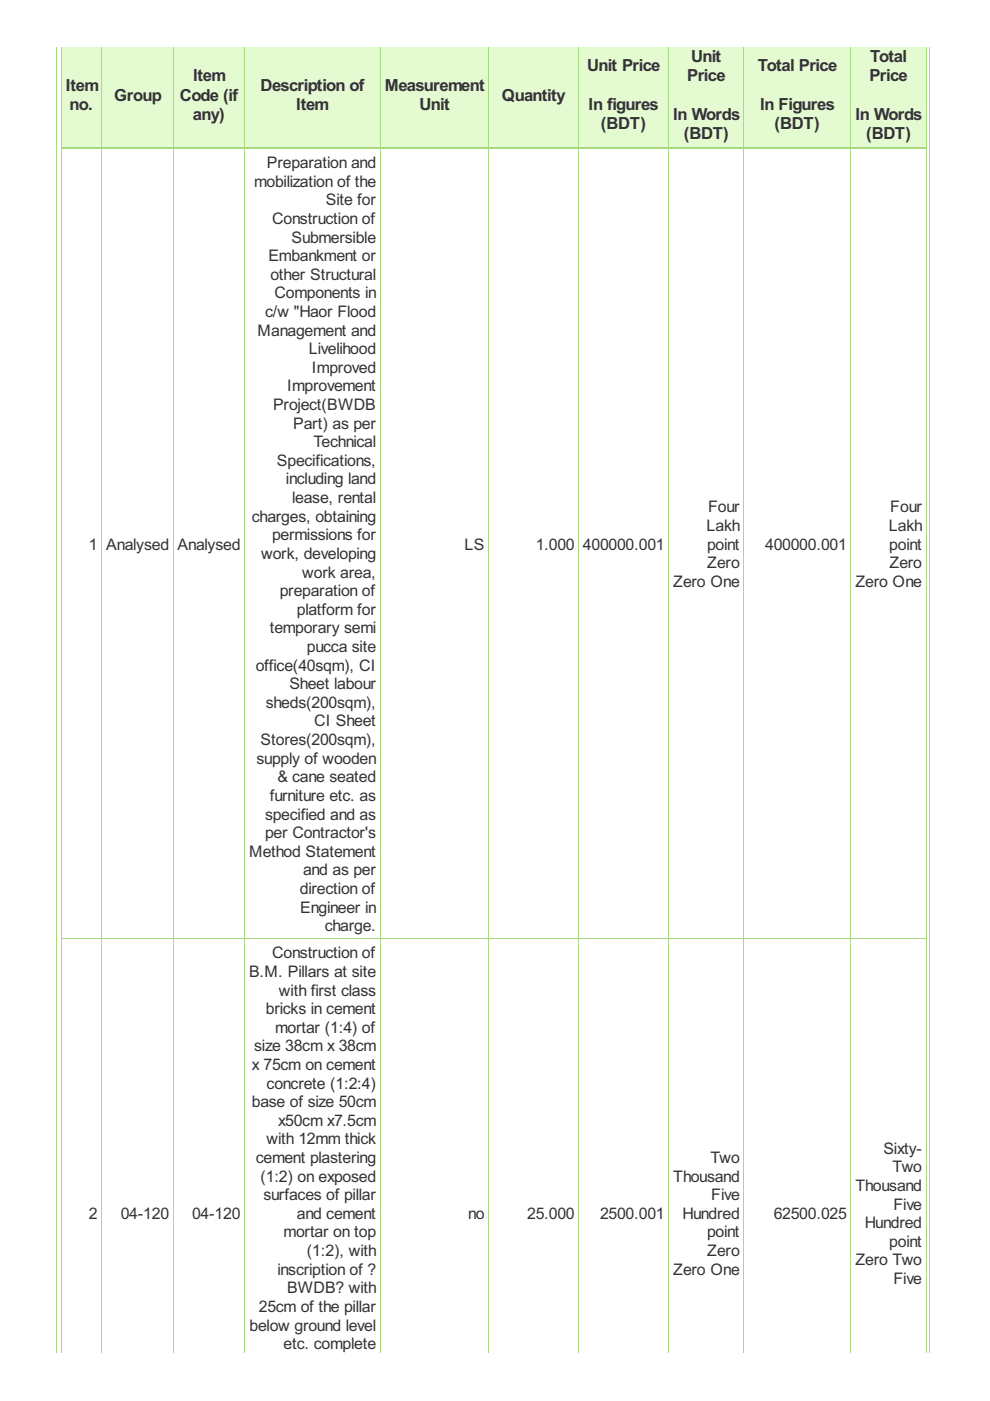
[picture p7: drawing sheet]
<svg xmlns="http://www.w3.org/2000/svg" width="210mm" height="297mm" viewBox="0 0 210 297" stroke-linecap="round" stroke-linejoin="round" font-family="sans-serif">
<defs><g id="words">
<g font-size="3.9" fill="#333">
<text x="41" y="17.2">Item</text>
<text x="124.5" y="15.1">Unit Price</text>
<text x="145.7" y="17.2">Price</text>
<text x="146.5" y="13.1">Unit</text>
<text x="160.7" y="15.1">Total Price</text>
<text x="184.3" y="17.2">Price</text>
<text x="184.5" y="13.1">Total</text>
<text x="14" y="19.2">Item</text>
<text x="14.8" y="23.3">no.</text>
<text x="24.2" y="21.3">Group</text>
<text x="38.2" y="21.3">Code (if</text>
<text x="55.3" y="19.2">Description of</text>
<text x="62.8" y="23.3">Item</text>
<text x="81.6" y="19.2">Measurement</text>
<text x="89" y="23.3">Unit</text>
<text x="106.4" y="21.3">Quantity</text>
<text x="124.8" y="23.3">In figures</text>
<text x="161.1" y="23.3">In Figures</text>
<text x="40.9" y="25.4">any)</text>
<text x="127.4" y="27.4">(BDT)</text>
<text x="142.7" y="25.4">In Words</text>
<text x="145" y="29.6">(BDT)</text>
<text x="164.2" y="27.4">(BDT)</text>
<text x="181.4" y="25.4">In Words</text>
<text x="183.6" y="29.6">(BDT)</text>
</g>
<g font-size="3.8" fill="#333">
<text x="56.6" y="35.6">Preparation and</text>
<text x="53.9" y="39.6">mobilization of the</text>
<text x="57.7" y="47.5">Construction of</text>
<text x="69.1" y="43.5">Site for</text>
<text x="61.8" y="51.4">Submersible</text>
<text x="56.9" y="55.4">Embankment or</text>
<text x="57.3" y="59.3">other Structural</text>
<text x="58.2" y="63.3">Components in</text>
<text x="54.6" y="71.2">Management and</text>
<text x="56.2" y="67.2">c/w &quot;Haor Flood</text>
<text x="65.5" y="75.1">Livelihood</text>
<text x="60.9" y="83">Improvement</text>
<text x="66.1" y="79">Improved</text>
<text x="57.9" y="86.9">Project(BWDB</text>
<text x="62.2" y="90.9">Part) as per</text>
<text x="66.4" y="94.8">Technical</text>
<text x="58.7" y="98.8">Specifications,</text>
<text x="60.6" y="102.7">including land</text>
<text x="61.9" y="106.7">lease, rental</text>
<text x="53.4" y="110.6">charges, obtaining</text>
<text x="149.8" y="112.6">Lakh</text>
<text x="150.1" y="108.6">Four</text>
<text x="188.4" y="112.6">Lakh</text>
<text x="188.8" y="108.6">Four</text>
<text x="18.9" y="116.5">1</text>
<text x="22.5" y="116.5">Analysed</text>
<text x="37.7" y="116.5">Analysed</text>
<text x="55.4" y="118.5">work, developing</text>
<text x="57.7" y="114.6">permissions for</text>
<text x="98.5" y="116.5">LS</text>
<text x="113.6" y="116.5">1.000</text>
<text x="123.6" y="116.5">400000.001</text>
<text x="149.9" y="116.5">point</text>
<text x="162.2" y="116.5">400000.001</text>
<text x="188.5" y="116.5">point</text>
<text x="64.1" y="122.5">work area,</text>
<text x="142.7" y="124.4">Zero One</text>
<text x="150" y="120.5">Zero</text>
<text x="181.4" y="124.4">Zero One</text>
<text x="188.6" y="120.5">Zero</text>
<text x="59.3" y="126.4">preparation of</text>
<text x="62.9" y="130.3">platform for</text>
<text x="57.2" y="134.3">temporary semi</text>
<text x="54.2" y="142.2">office(40sqm), CI</text>
<text x="65.1" y="138.2">pucca site</text>
<text x="61.3" y="146.1">Sheet labour</text>
<text x="56.4" y="150.1">sheds(200sqm),</text>
<text x="66.6" y="154">CI Sheet</text>
<text x="54.4" y="161.9">supply of wooden</text>
<text x="55.3" y="158">Stores(200sqm),</text>
<text x="58.8" y="165.9">&amp; cane seated</text>
<text x="56.2" y="173.8">specified and as</text>
<text x="57.2" y="169.8">furniture etc. as</text>
<text x="56.2" y="177.7">per Contractor's</text>
<text x="52.8" y="181.6">Method Statement</text>
<text x="64.2" y="185.6">and as per</text>
<text x="63.6" y="189.5">direction of</text>
<text x="63.6" y="193.5">Engineer in</text>
<text x="68.9" y="197.4">charge.</text>
<text x="57.7" y="203.2">Construction of</text>
<text x="52.8" y="207.1">B.M. Pillars at site</text>
<text x="56.4" y="215">bricks in cement</text>
<text x="59.2" y="211.1">with first class</text>
<text x="58.3" y="219">mortar (1:4) of</text>
<text x="53.4" y="226.9">x 75cm on cement</text>
<text x="53.9" y="222.9">size 38cm x 38cm</text>
<text x="56.5" y="230.8">concrete (1:2:4)</text>
<text x="53.4" y="234.7">base of size 50cm</text>
<text x="59" y="238.7">x50cm x7.5cm</text>
<text x="56.5" y="242.6">with 12mm thick</text>
<text x="187.3" y="244.6">Sixty-</text>
<text x="54.2" y="246.6">cement plastering</text>
<text x="55.2" y="250.5">(1:2) on exposed</text>
<text x="142.7" y="250.5">Thousand</text>
<text x="150.6" y="246.6">Two</text>
<text x="189.3" y="248.6">Two</text>
<text x="55.9" y="254.5">surfaces of pillar</text>
<text x="150.8" y="254.5">Five</text>
<text x="181.4" y="252.5">Thousand</text>
<text x="189.4" y="256.5">Five</text>
<text x="18.9" y="258.4">2</text>
<text x="25.6" y="258.4">04-120</text>
<text x="40.7" y="258.4">04-120</text>
<text x="60.1" y="262.4">mortar on top</text>
<text x="62.9" y="258.4">and cement</text>
<text x="99.3" y="258.4">no</text>
<text x="111.8" y="258.4">25.000</text>
<text x="127.2" y="258.4">2500.001</text>
<text x="144.7" y="258.4">Hundred</text>
<text x="149.9" y="262.4">point</text>
<text x="164.1" y="258.4">62500.025</text>
<text x="183.3" y="260.4">Hundred</text>
<text x="65.1" y="266.3">(1:2), with</text>
<text x="150" y="266.3">Zero</text>
<text x="181.4" y="268.3">Zero Two</text>
<text x="188.5" y="264.3">point</text>
<text x="58.8" y="270.3">inscription of ?</text>
<text x="60.9" y="274.2">BWDB? with</text>
<text x="142.7" y="270.3">Zero One</text>
<text x="189.4" y="272.2">Five</text>
<text x="54.9" y="278.2">25cm of the pillar</text>
<text x="52.9" y="282.1">below ground level</text>
<text x="60.1" y="286">etc. complete</text>
</g>
</g></defs>
<g fill="#e4fad0">
<path d="M13 10h8.5v21.4h-8.5z"/>
<path d="M21.5 10h15.1v21.4h-15.1z"/>
<path d="M36.6 10h15.2v21.4h-15.2z"/>
<path d="M51.8 10h28.7v21.4h-28.7z"/>
<path d="M80.5 10h23v21.4h-23z"/>
<path d="M103.5 10h19.1v21.4h-19.1z"/>
<path d="M122.6 10h19.1v21.4h-19.1z"/>
<path d="M141.7 10h15.9v21.4h-15.9z"/>
<path d="M157.6 10h22.7v21.4h-22.7z"/>
<path d="M180.3 10h16v21.4h-16z"/>
</g>
<g fill="none" stroke="#a8da7f" stroke-width=".21">
<path d="M12 9.9v276.9M13 9.9v276.9M21.6 9.9v276.9M36.7 9.9v276.9M51.8 9.9v276.9M80.6 9.9v276.9M103.6 9.9v276.9M122.7 9.9v276.9M141.8 9.9v276.9M157.7 9.9v276.9M180.4 9.9v276.9M196.4 9.9v276.9"/>
<path d="M197.2 9.9v276.9M13 199h183.4"/>
</g>
<path d="M13 31.4h183.4" fill="none" stroke="#a8da7f" stroke-width=".33"/>
<use href="#words"/>
</svg>
